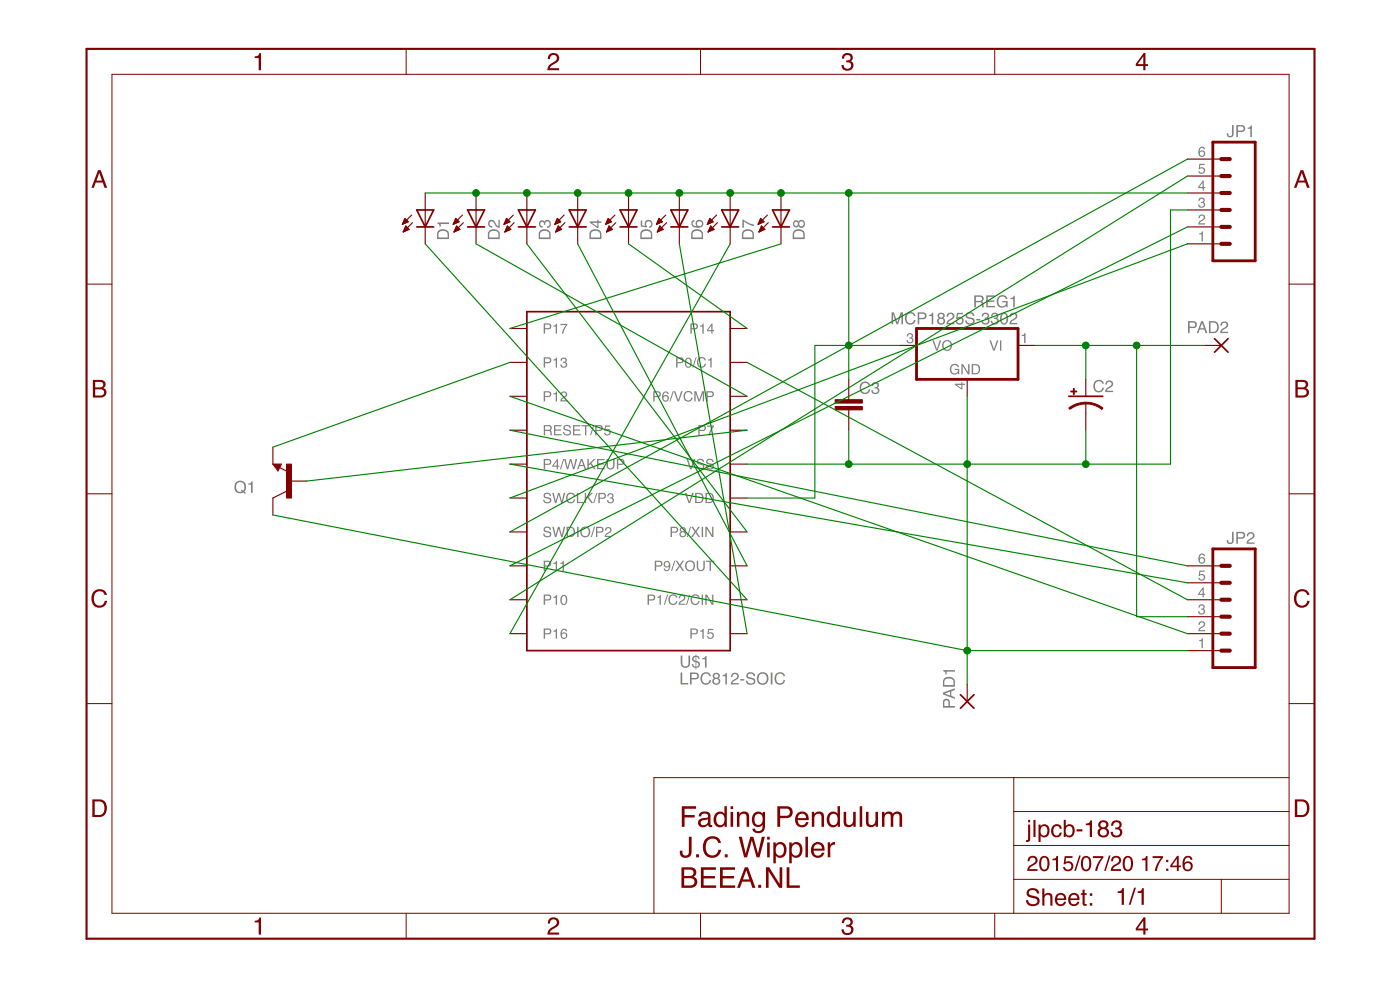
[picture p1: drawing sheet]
<svg xmlns="http://www.w3.org/2000/svg" width="210mm" height="148mm" viewBox="0 0 210 148" stroke-linecap="round" stroke-linejoin="round" font-family="sans-serif">
<g fill="#808080">
<path d="M179.8 35l.5-.3v1.5h-.2v-1.1h-.3z"/>
<path d="M179.9 32.2a.49 .49 0 0 1 .7 .2 .49 .49 0 0 1-.3 .7l-.4 .4h.8v.1h-1a1.62 1.62 0 0 1 .8-.9 .3 .3 0 0 0-.3-.4 .3 .3 0 0 0-.3 .4h-.2z"/>
<path d="M179.8 29.7a.44 .44 0 0 1 .7-.1 .44 .44 0 0 1 0 .7h-.1a.48 .48 0 0 1 .2 .7 .48 .48 0 0 1-.7 .1l-.2-.3-.1-.2h.2a.32 .32 0 0 0 .5 .4 .3 .3 0 0 0 0-.6h-.2v-.2a.25 .25 0 0 0 .3-.1 .25 .25 0 0 0-.2-.3l-.3 .1v.2h-.2z"/>
<path d="M179.8 24.5h.8v.2h-.6l-.1 .4a.52 .52 0 0 1 .8 .3 .52 .52 0 0 1-.4 .7 .52 .52 0 0 1-.6-.5h.2a.33 .33 0 0 0 .4 .2 .33 .33 0 0 0 .1-.5 .33 .33 0 0 0-.5 .1h-.2z"/>
<path d="M179.8 95.9l.5-.3v1.5h-.2v-1h-.3z"/>
<path d="M179.9 93.2a.49 .49 0 0 1 .7 .1 .49 .49 0 0 1-.3 .7l-.4 .4h.8v.2h-1a1.62 1.62 0 0 1 .8-1 .3 .3 0 0 0-.3-.4 .3 .3 0 0 0-.3 .4h-.2z"/>
<path d="M179.8 90.6a.44 .44 0 0 1 .7 0 .44 .44 0 0 1 0 .6h-.1a.48 .48 0 0 1 .2 .7 .48 .48 0 0 1-.7 .1l-.2-.2-.1-.2h.2a.3 .3 0 0 0 .5 .3 .3 .3 0 0 0 0-.5l-.2-.1v-.1a.25 .25 0 0 0 .3-.2 .25 .25 0 0 0-.2-.3l-.3 .1v.2h-.2z"/>
<path d="M179.8 85.5h.8v.2h-.6l-.1 .4a.52 .52 0 0 1 .8 .2 .52 .52 0 0 1-.4 .7 .52 .52 0 0 1-.6-.4h.2a.33 .33 0 0 0 .4 .1 .33 .33 0 0 0 .1-.5 .33 .33 0 0 0-.5 .1h-.2z"/>
<path d="M153.2 50.2l.6-.3v1.5h-.2v-1.1h-.4z"/>
<path d="M136.1 50a.44 .44 0 0 1 .6 0 .44 .44 0 0 1 .1 .6h-.1a.48 .48 0 0 1 .2 .7 .48 .48 0 0 1-.7 .1l-.3-.3v-.2h.2a.3 .3 0 0 0 .4 .4 .3 .3 0 0 0 0-.6h-.2v-.1a.25 .25 0 0 0 .4-.2 .25 .25 0 0 0-.3-.3l-.2 .1-.1 .2h-.1z"/>
<path d="M102 100.8h.3v1.5h.9v.2h-1.2zM103.5 100.8h.8a.52 .52 0 0 1 .5 .5 .52 .52 0 0 1-.5 .5h-.6v.7h-.2zM103.7 101v.6h.5a.31 .31 0 0 0 .3-.3 .31 .31 0 0 0-.3-.3zM105.2 101a.78 .78 0 0 1 .8-.3 .78 .78 0 0 1 .6 .6h-.2a.58 .58 0 0 0-.8-.3 .58 .58 0 0 0-.3 .7 .56 .56 0 0 0 .4 .7 .56 .56 0 0 0 .7-.5h.2a.83 .83 0 0 1-1.1 .7 .83 .83 0 0 1-.5-1.2zM107.1 101.3a.3 .3 0 0 0 .6 0 .3 .3 0 0 0-.6 0zM107 102.1a.36 .36 0 0 0 .7 0 .36 .36 0 0 0-.7 0zM107 100.9a.5 .5 0 0 1 .7 0 .5 .5 0 0 1 0 .7 .54 .54 0 0 1 .1 .8 .54 .54 0 0 1-.8 0 .54 .54 0 0 1 .1-.8l-.2-.1a.43 .43 0 0 1 .1-.6zM108.3 101.1a.39 .39 0 0 0 .5-.3h.2v1.7h-.2v-1.2h-.5zM109.8 100.9a.57 .57 0 0 1 .9 .2 .57 .57 0 0 1-.4 .8l-.5 .4h1v.2h-1.2a1.21 1.21 0 0 1 .8-.9l.1-.2a.35 .35 0 0 0-.3-.4 .35 .35 0 0 0-.4 .4h-.2zM111 101.7h.6v.3h-.6zM112.1 100.9a.7 .7 0 0 1 1.1 .4h-.2a.42 .42 0 0 0-.5-.4 .42 .42 0 0 0-.4 .4l.5 .2a.56 .56 0 0 1 .7 .6 .56 .56 0 0 1-.8 .5l-.3-.1-.3-.2-.1-.3h.3a.5 .5 0 0 0 .4 .4 .5 .5 0 0 0 .5-.3l-.1-.2-.5-.2a.48 .48 0 0 1-.5-.3 .48 .48 0 0 1 .2-.5zM113.8 100.9a.91 .91 0 0 1 1.3 .2 .91 .91 0 0 1-.3 1.3 .91 .91 0 0 1-1.2-.3l-.1-.7zM113.9 101.1a.72 .72 0 0 0-.1 .9 .72 .72 0 0 0 .9 .3 .71 .71 0 0 0 .2-1 .71 .71 0 0 0-1-.2zM115.6 100.8h.2v1.7h-.2zM116.3 101a.78 .78 0 0 1 .8-.3 .78 .78 0 0 1 .6 .6h-.2a.58 .58 0 0 0-.8-.3 .58 .58 0 0 0-.3 .7 .56 .56 0 0 0 .4 .7 .56 .56 0 0 0 .7-.5h.2a.83 .83 0 0 1-1.1 .7 .83 .83 0 0 1-.5-1.2z"/>
<path d="M133.7 46.8h.3l.5 1.5 .5-1.5h.4v1.8h-.2v-1.5l-.6 1.5h-.2l-.5-1.5v1.5h-.2zM135.9 47a.78 .78 0 0 1 .8-.2 .78 .78 0 0 1 .5 .5h-.2a.58 .58 0 0 0-.7-.3 .58 .58 0 0 0-.4 .7 .56 .56 0 0 0 .5 .7 .56 .56 0 0 0 .6-.5h.3a.83 .83 0 0 1-1.1 .7 .83 .83 0 0 1-.5-1.2zM137.6 46.8h.8a.52 .52 0 0 1 .5 .5 .52 .52 0 0 1-.5 .5h-.6v.8h-.2zM137.8 47v.6h.5a.31 .31 0 0 0 .4-.3 .31 .31 0 0 0-.4-.3zM139.3 47.2a.39 .39 0 0 0 .4-.4h.2v1.8h-.2v-1.2h-.4zM140.8 47.3a.3 .3 0 0 0 .6 0 .3 .3 0 0 0-.6 0zM140.7 48.1a.4 .4 0 0 0 .8 0 .4 .4 0 0 0-.8 0zM140.7 47a.5 .5 0 0 1 .7-.1 .5 .5 0 0 1 0 .8 .54 .54 0 0 1 .1 .8 .54 .54 0 0 1-.8 0 .54 .54 0 0 1 .1-.8l-.1-.1a.43 .43 0 0 1 0-.6zM142.1 46.9a.57 .57 0 0 1 .9 .2 .57 .57 0 0 1-.4 .8l-.5 .5h1v.2h-1.2a1.21 1.21 0 0 1 .9-1v-.1a.35 .35 0 0 0-.3-.5 .35 .35 0 0 0-.3 .5h-.3zM143.5 46.9h.9v.2h-.8v.5a.61 .61 0 0 1 .8 .3 .61 .61 0 0 1-.4 .8 .61 .61 0 0 1-.7-.6h.2a.38 .38 0 0 0 .6 .2 .38 .38 0 0 0 0-.6 .38 .38 0 0 0-.6 .1h-.2zM144.9 46.9a.7 .7 0 0 1 1.2 .4h-.2a.42 .42 0 0 0-.5-.3 .42 .42 0 0 0-.4 .4l.4 .2a.56 .56 0 0 1 .7 .5 .56 .56 0 0 1-.7 .5h-.4l-.2-.3-.1-.3h.2a.5 .5 0 0 0 .5 .4 .5 .5 0 0 0 .5-.3l-.1-.2-.5-.1a.48 .48 0 0 1-.5-.3 .48 .48 0 0 1 .1-.6zM146.4 47.8h.6v.2h-.6zM147.4 46.9a.5 .5 0 0 1 .7 0 .5 .5 0 0 1 0 .8 .56 .56 0 0 1 .1 .8 .56 .56 0 0 1-.8 .1l-.3-.5h.3a.35 .35 0 0 0 .5 .3 .35 .35 0 0 0 0-.6h-.3l.1-.2a.29 .29 0 0 0 .3-.2 .29 .29 0 0 0-.2-.4 .33 .33 0 0 0-.4 .4h-.2zM148.8 46.9a.5 .5 0 0 1 .7 0 .5 .5 0 0 1 0 .8 .56 .56 0 0 1 .1 .8 .56 .56 0 0 1-.8 .1l-.3-.5h.3a.35 .35 0 0 0 .5 .3 .35 .35 0 0 0 0-.6h-.3v-.2a.29 .29 0 0 0 .4-.2 .29 .29 0 0 0-.2-.4 .33 .33 0 0 0-.4 .4h-.2zM150.1 47a.63 .63 0 0 1 .8 0 .63 .63 0 0 1 .2 .7 .64 .64 0 0 1-.2 .8 .64 .64 0 0 1-.8-.1l-.1-.8zM150.4 47.1a1.11 1.11 0 0 0 0 1.3 .48 .48 0 0 0 .5-.7v-.2a.4 .4 0 0 0-.5-.4zM151.6 46.9a.57 .57 0 0 1 .9 .2 .57 .57 0 0 1-.4 .8l-.5 .5h.9v.2h-1.2a1.21 1.21 0 0 1 .9-1l.1-.1a.35 .35 0 0 0-.3-.5 .35 .35 0 0 0-.4 .5h-.2z"/>
<path d="M184.7 18.7h.3v1.3a.52 .52 0 0 1-.6 .6 .52 .52 0 0 1-.5-.6h.3a.29 .29 0 0 0 .1 .4 .29 .29 0 0 0 .4-.3zM185.4 18.7h.8a.52 .52 0 0 1 .5 .6 .52 .52 0 0 1-.5 .5h-.6v.7h-.2zM185.6 18.9v.7h.5a.31 .31 0 0 0 .3-.3 .31 .31 0 0 0-.3-.4zM187 19.1a.39 .39 0 0 0 .5-.3h.2v1.7h-.2v-1.2h-.5z"/>
<path d="M180.3 27.3l-.5 .7h.5zM180.3 27.1h.2v.9h.2v.2h-.2v.4h-.2v-.4h-.7v-.2z"/>
<path d="M179.9 22.1a.45 .45 0 0 1 .4-.1 .45 .45 0 0 1 .4 .4h-.2l-.1-.2a.28 .28 0 0 0-.4 .1l-.1 .4a.51 .51 0 0 1 .7 .1 .51 .51 0 0 1-.1 .7 .51 .51 0 0 1-.8-.3v-.6zM179.9 23a.32 .32 0 0 0 .6 0 .32 .32 0 0 0-.6 0z"/>
<path d="M184.7 79.7h.3v1.2a.52 .52 0 0 1-.6 .6 .52 .52 0 0 1-.5-.6h.3a.29 .29 0 0 0 .1 .4 .29 .29 0 0 0 .4-.2zM185.4 79.7h.8a.52 .52 0 0 1 .5 .5 .52 .52 0 0 1-.5 .5h-.6v.8h-.2zM185.6 79.9v.6h.5a.31 .31 0 0 0 .3-.3 .31 .31 0 0 0-.3-.3zM187.1 79.8a.57 .57 0 0 1 .9 .2 .57 .57 0 0 1-.4 .8l-.5 .5h1v.2h-1.2a1.21 1.21 0 0 1 .9-1v-.1a.35 .35 0 0 0-.3-.5 .35 .35 0 0 0-.3 .4h-.3z"/>
<path d="M180.3 88.3l-.5 .7h.5zM180.3 88h.2v1h.2v.1h-.2v.4h-.2v-.4h-.7v-.2z"/>
<path d="M179.9 83.1a.45 .45 0 0 1 .4-.2 .45 .45 0 0 1 .4 .4h-.2l-.1-.1a.28 .28 0 0 0-.4 0l-.1 .4a.51 .51 0 0 1 .7 .1 .51 .51 0 0 1-.1 .8 .51 .51 0 0 1-.8-.3v-.6zM179.9 83.9a.32 .32 0 0 0 .6 0 .32 .32 0 0 0-.6 0z"/>
<path d="M65.9 34.7a.84 .84 0 0 0-.2 .9h1.4v-.5a.72 .72 0 0 0-1.2-.4zM65.8 34.5a.97 .97 0 0 1 1.5 .6v.7h-1.8l.1-.9zM65.6 33.3h1.7v.3h-1.2v.4h-.2a.39 .39 0 0 0-.3-.5z"/>
<path d="M73.5 34.7a.84 .84 0 0 0-.1 .9h1.3v-.5a.72 .72 0 0 0-1.2-.4zM73.4 34.5a.97 .97 0 0 1 1.5 .6v.7h-1.8l.1-.9zM73.3 33.1a.74 .74 0 0 1 1.1 .6l.3 .2v-1h.2v1.2a1.21 1.21 0 0 1-1-.8l-.1-.1a.35 .35 0 0 0-.4 .3 .35 .35 0 0 0 .4 .4v.2a.6 .6 0 0 1-.6-.4 .6 .6 0 0 1 .1-.6z"/>
<path d="M81.2 34.7a.84 .84 0 0 0-.2 .9h1.3v-.5a.72 .72 0 0 0-1.1-.4zM81 34.5a.97 .97 0 0 1 1.6 .6v.7h-1.8v-.9zM80.9 33.1a.42 .42 0 0 1 .7 .1 .56 .56 0 0 1 .8-.1 .56 .56 0 0 1 .1 .8l-.5 .3v-.3a.35 .35 0 0 0 .4-.5 .35 .35 0 0 0-.6 0l-.1 .3-.1-.1a.29 .29 0 0 0-.3-.3 .29 .29 0 0 0-.3 .2 .33 .33 0 0 0 .4 .4v.2a.58 .58 0 0 1-.6-.3 .58 .58 0 0 1 .1-.7z"/>
<path d="M88.8 34.7a.84 .84 0 0 0-.2 .9h1.4v-.5a.72 .72 0 0 0-1.2-.4zM88.6 34.5a.97 .97 0 0 1 1.6 .6v.7h-1.8v-.9zM88.8 33.4l.8 .5v-.5zM88.4 33.2h1.2v-.3h.1v.3h.5v.2h-.5v.8h-.2l-1.1-.8z"/>
<path d="M96.4 34.7a.84 .84 0 0 0-.2 .9h1.4v-.5a.72 .72 0 0 0-1.2-.4zM96.3 34.5a.97 .97 0 0 1 1.5 .6v.7h-1.8v-.9zM96.1 33h.2v.8h.5a.61 .61 0 0 1 .3-.8 .61 .61 0 0 1 .8 .4 .61 .61 0 0 1-.6 .7v-.2a.38 .38 0 0 0 .2-.6 .38 .38 0 0 0-.6 0 .38 .38 0 0 0 .1 .6v.2l-.9-.2z"/>
<path d="M104 34.7a.84 .84 0 0 0-.2 .9h1.4v-.5a.72 .72 0 0 0-1.2-.4zM103.9 34.5a.97 .97 0 0 1 1.5 .6v.7h-1.8v-.9zM103.8 33.1l.3-.1v.2a.36 .36 0 0 0-.2 .4 .36 .36 0 0 0 .4 .3h.2a.58 .58 0 0 1 .1-.9 .58 .58 0 0 1 .8 .2 .58 .58 0 0 1-.3 .8l-.2 .1a.88 .88 0 0 1-1.2-.8zM104.5 33.5a.37 .37 0 0 0 .7 0 .37 .37 0 0 0-.7 0z"/>
<path d="M111.6 34.7a.84 .84 0 0 0-.2 .9h1.4v-.5a.72 .72 0 0 0-1.2-.4zM111.5 34.5a.97 .97 0 0 1 1.5 .6v.7h-1.8l.1-.9zM111.3 32.9h.2l.9 .5 .6 .2v.3l-.7-.3-.8-.4v.9h-.2z"/>
<path d="M119.2 34.7a.84 .84 0 0 0-.1 .9h1.3v-.5a.72 .72 0 0 0-1.2-.4zM119.1 34.5a.97 .97 0 0 1 1.5 .6v.7h-1.7v-.9zM119.1 33.5a.3 .3 0 0 0 .6 0 .3 .3 0 0 0-.6 0zM119.8 33.5a.36 .36 0 0 0 .7 0 .36 .36 0 0 0-.7 0zM119 33.1l.3-.1 .4 .2a.54 .54 0 0 1 .8-.1 .54 .54 0 0 1 0 .8 .54 .54 0 0 1-.8-.1 .47 .47 0 0 1-.7 .2 .47 .47 0 0 1-.1-.7z"/>
<path d="M81.5 68.8h.7a.44 .44 0 0 1 .5 .4 .44 .44 0 0 1-.5 .4h-.5v.7h-.2zM81.7 68.9v.6h.4a.27 .27 0 0 0 .4-.3 .27 .27 0 0 0-.4-.3zM83.5 69.1l-.5 .7h.5zM83.5 68.8h.2v1h.2v.1h-.2v.4h-.2v-.4h-.7v-.2zM84.4 68.8h.2l-.5 1.5h-.2zM84.6 68.8h.2l.3 1.2 .3-1.2h.3l.3 1.2 .3-1.2h.2l-.4 1.5h-.2l-.3-1.3-.4 1.3h-.2zM87.2 69l-.2 .7h.4zM87.1 68.8h.2l.6 1.5h-.2l-.2-.5h-.6l-.2 .5h-.2zM88.1 68.8h.2v.7l.7-.7h.3l-.6 .6 .6 .9h-.2l-.6-.8-.2 .3v.5h-.2zM89.5 68.8h1.1v.2h-.9v.4h.9v.2h-.9v.5h1v.2h-1.2zM90.9 68.8h.2v.9a.4 .4 0 0 0 .4 .5 .4 .4 0 0 0 .4-.5v-.9h.2v.8a.61 .61 0 0 1-.6 .7 .61 .61 0 0 1-.6-.7zM92.5 68.8h.7a.44 .44 0 0 1 .4 .4 .44 .44 0 0 1-.4 .4h-.5v.7h-.2zM92.7 68.9v.6h.4a.27 .27 0 0 0 .3-.3 .27 .27 0 0 0-.3-.3z"/>
<path d="M81.7 63.9v.5h.5a.27 .27 0 0 0 .3-.3 .27 .27 0 0 0-.3-.2zM81.5 63.7a1.32 1.32 0 0 1 1.1 .1l.1 .4-.2 .3 .2 .1 .1 .6h-.3v-.5l-.3-.1h-.5v.6h-.2zM83.1 63.7h1.1v.2h-.9v.4h.8v.2h-.8v.5h.9v.2h-1.1zM84.6 63.8l.2-.1a.57 .57 0 0 1 .8 .4h-.2a.36 .36 0 0 0-.4-.3 .36 .36 0 0 0-.3 .4l.3 .1a.48 .48 0 0 1 .6 .5 .48 .48 0 0 1-.6 .5l-.3-.1-.2-.2-.1-.3h.2a.4 .4 0 0 0 .4 .4 .4 .4 0 0 0 .4-.4l-.5-.2a.41 .41 0 0 1-.4-.2 .41 .41 0 0 1 .1-.5zM85.9 63.7h1.1v.2h-.9v.4h.9v.2h-.9v.5h.9v.2h-1.1zM87.2 63.7h1.2v.2h-.5v1.3h-.2v-1.3h-.5zM88.9 63.7h.2l-.5 1.5h-.1zM89.2 63.7h.7a.44 .44 0 0 1 .5 .4 .44 .44 0 0 1-.5 .5h-.5v.6h-.2zM89.4 63.9v.5h.5a.27 .27 0 0 0 .3-.3 .27 .27 0 0 0-.3-.2zM90.7 63.7h.8v.2h-.6l-.1 .4a.52 .52 0 0 1 .7 .3 .52 .52 0 0 1-.3 .7 .52 .52 0 0 1-.6-.5h.1a.33 .33 0 0 0 .5 .2 .33 .33 0 0 0 .1-.5 .33 .33 0 0 0-.5 .1h-.2z"/>
<path d="M81.5 58.6h.7a.44 .44 0 0 1 .5 .5 .44 .44 0 0 1-.5 .4h-.5v.6h-.2zM81.7 58.8v.5h.4a.27 .27 0 0 0 .4-.2 .27 .27 0 0 0-.4-.3zM83 58.9l.5-.2v1.4h-.2v-1h-.3zM84.2 58.7a.49 .49 0 0 1 .8 .2 .49 .49 0 0 1-.3 .7l-.5 .4h.8v.1h-1a1.62 1.62 0 0 1 .8-.9 .3 .3 0 0 0-.3-.4 .3 .3 0 0 0-.3 .4h-.1z"/>
<path d="M81.5 53.5h.7a.44 .44 0 0 1 .5 .5 .44 .44 0 0 1-.5 .4h-.5v.7h-.2zM81.7 53.7v.5h.4a.27 .27 0 0 0 .4-.2 .27 .27 0 0 0-.4-.3zM83 53.9l.5-.3v1.5h-.2v-1.1h-.3zM84.2 53.7a.44 .44 0 0 1 .6-.1 .44 .44 0 0 1 .1 .6l-.1 .1a.48 .48 0 0 1 .2 .7 .48 .48 0 0 1-.7 .1l-.3-.3v-.2h.2a.3 .3 0 0 0 .4 .3 .3 .3 0 0 0 0-.5h-.2v-.2a.25 .25 0 0 0 .4-.2 .25 .25 0 0 0-.3-.3l-.2 .2-.1 .2h-.2z"/>
<path d="M81.5 48.5h.7a.44 .44 0 0 1 .5 .4 .44 .44 0 0 1-.5 .4h-.5v.7h-.2zM81.7 48.6v.6h.4a.27 .27 0 0 0 .4-.3 .27 .27 0 0 0-.4-.3zM83 48.8l.5-.3v1.5h-.2v-1.1h-.3zM84 48.5h1.1l-.7 1.5h-.2l.1-.3 .6-1h-.9z"/>
<path d="M81.6 73.9l.3-.1a.57 .57 0 0 1 .7 .5h-.2a.36 .36 0 0 0-.4-.3 .36 .36 0 0 0-.3 .3l.4 .2a.48 .48 0 0 1 .6 .5 .48 .48 0 0 1-.7 .4h-.3l-.2-.2-.1-.3h.2a.4 .4 0 0 0 .4 .3 .4 .4 0 0 0 .4-.3l-.5-.2a.41 .41 0 0 1-.4-.3 .41 .41 0 0 1 .1-.5zM82.8 73.8h.2l.3 1.3 .4-1.3h.2l.3 1.3 .3-1.3h.2l-.4 1.6h-.2l-.3-1.3-.4 1.3h-.2zM85.1 74a.66 .66 0 0 1 .6-.2 .66 .66 0 0 1 .5 .5h-.2a.52 .52 0 0 0-.7-.2 .52 .52 0 0 0-.2 .7 .47 .47 0 0 0 .5 .4 .47 .47 0 0 0 .4-.4h.2a.71 .71 0 0 1-.9 .6 .71 .71 0 0 1-.4-1zM86.5 73.8h.2v1.4h.8v.2h-1zM87.7 73.8h.2v.8l.7-.8h.3l-.6 .7 .6 .9h-.2l-.6-.8-.2 .2v.6h-.2zM89.4 73.8h.2l-.5 1.6h-.2zM89.7 73.8h.7a.44 .44 0 0 1 .5 .5 .44 .44 0 0 1-.5 .4h-.5v.7h-.2zM89.9 74v.6h.4a.27 .27 0 0 0 .3-.3 .27 .27 0 0 0-.3-.3zM91.2 74a.44 .44 0 0 1 .6-.1 .44 .44 0 0 1 .1 .6l-.1 .1a.48 .48 0 0 1 .2 .7 .48 .48 0 0 1-.7 .1l-.3-.3v-.2h.2a.3 .3 0 0 0 .4 .3 .3 .3 0 0 0 0-.5h-.2v-.2a.25 .25 0 0 0 .4-.2 .25 .25 0 0 0-.3-.2l-.2 .1-.1 .2h-.2z"/>
<path d="M81.6 79l.3-.1a.57 .57 0 0 1 .7 .5h-.2a.36 .36 0 0 0-.4-.3 .36 .36 0 0 0-.3 .3l.4 .2a.48 .48 0 0 1 .6 .4 .48 .48 0 0 1-.7 .5l-.3-.1-.2-.2-.1-.2h.2a.4 .4 0 0 0 .4 .3 .4 .4 0 0 0 .4-.3l-.5-.3a.41 .41 0 0 1-.4-.2 .41 .41 0 0 1 .1-.5zM82.8 78.9h.2l.3 1.3 .4-1.3h.2l.3 1.3 .3-1.3h.2l-.4 1.6h-.2l-.3-1.3-.4 1.3h-.2zM85.2 79.1v1.2h.3a.6 .6 0 0 0 .5-.6 .6 .6 0 0 0-.5-.6zM85 78.9h.6a.78 .78 0 0 1 .6 .8 .78 .78 0 0 1-.6 .8h-.6zM86.5 78.9h.2v1.6h-.2zM87.3 79a.78 .78 0 0 1 1.1 .2 .78 .78 0 0 1-.2 1.1 .78 .78 0 0 1-1.1-.2l-.1-.6zM87.4 79.2a.6 .6 0 0 0-.1 .9 .6 .6 0 0 0 .9 0 .6 .6 0 0 0 0-.8 .6 .6 0 0 0-.8-.1zM89.1 78.9h.1l-.5 1.6h-.1zM89.4 78.9h.6a.44 .44 0 0 1 .5 .5 .44 .44 0 0 1-.5 .4h-.4v.7h-.2zM89.6 79.1v.5h.4a.27 .27 0 0 0 .3-.2 .27 .27 0 0 0-.3-.3zM90.9 79.1a.49 .49 0 0 1 .7 .1 .49 .49 0 0 1-.3 .7l-.4 .4h.8v.2h-1a1.62 1.62 0 0 1 .8-1 .3 .3 0 0 0-.3-.4 .3 .3 0 0 0-.3 .4h-.2z"/>
<path d="M81.5 84h.7a.44 .44 0 0 1 .5 .4 .44 .44 0 0 1-.5 .5h-.5v.6h-.2zM81.7 84.2v.5h.4a.27 .27 0 0 0 .4-.3 .27 .27 0 0 0-.4-.2zM83 84.3l.5-.3v1.5h-.2v-1h-.3zM84 84.3l.5-.3v1.5h-.2v-1h-.3z"/>
<path d="M81.5 89.1h.7a.44 .44 0 0 1 .5 .4 .44 .44 0 0 1-.5 .5h-.5v.6h-.2zM81.7 89.3v.5h.4a.27 .27 0 0 0 .4-.3 .27 .27 0 0 0-.4-.2zM83 89.4l.5-.3v1.5h-.2v-1h-.3zM84.2 89.3a.54 .54 0 0 1 .6-.1 .54 .54 0 0 1 .2 .7 .54 .54 0 0 1-.2 .6 .54 .54 0 0 1-.7-.1l-.1-.7zM84.4 89.3a.83 .83 0 0 0 .1 1.2 .7 .7 0 0 0 0-1.2z"/>
<path d="M81.5 94.2h.7a.44 .44 0 0 1 .5 .4 .44 .44 0 0 1-.5 .4h-.5v.7h-.2zM81.7 94.3v.6h.4a.27 .27 0 0 0 .4-.3 .27 .27 0 0 0-.4-.3zM83 94.5l.5-.3v1.5h-.2v-1.1h-.3zM84.2 94.4a.45 .45 0 0 1 .5-.2 .45 .45 0 0 1 .3 .4h-.2v-.2a.28 .28 0 0 0-.5 .1l-.1 .4a.51 .51 0 0 1 .8 .1 .51 .51 0 0 1-.2 .7 .51 .51 0 0 1-.7-.3l-.1-.5zM84.2 95.2a.35 .35 0 0 0 .7 0 .35 .35 0 0 0-.7 0z"/>
<path d="M103.5 94.2h.7a.44 .44 0 0 1 .5 .4 .44 .44 0 0 1-.5 .4h-.5v.7h-.2zM103.7 94.3v.6h.4a.27 .27 0 0 0 .3-.3 .27 .27 0 0 0-.3-.3zM105 94.5l.5-.3v1.5h-.2v-1.1h-.3zM106.2 94.2h.8v.2h-.7v.4a.52 .52 0 0 1 .7 .3 .52 .52 0 0 1-.3 .7 .52 .52 0 0 1-.7-.5h.2a.33 .33 0 0 0 .5 .2 .33 .33 0 0 0 0-.5 .33 .33 0 0 0-.5 0h-.1z"/>
<path d="M97.1 89.1h.7a.44 .44 0 0 1 .4 .4 .44 .44 0 0 1-.4 .5h-.5v.6h-.2zM97.3 89.3v.5h.4a.27 .27 0 0 0 .3-.3 .27 .27 0 0 0-.3-.2zM98.5 89.4l.6-.3v1.5h-.2v-1h-.4zM100 89.1h.2l-.5 1.5h-.2zM100.4 89.3a.66 .66 0 0 1 .7-.3 .66 .66 0 0 1 .5 .5h-.2a.52 .52 0 0 0-.8-.2 .52 .52 0 0 0-.2 .7 .47 .47 0 0 0 .5 .5 .47 .47 0 0 0 .5-.5h.2a.71 .71 0 0 1-.9 .6 .71 .71 0 0 1-.5-1zM101.9 89.2a.49 .49 0 0 1 .8 .1 .49 .49 0 0 1-.3 .7l-.5 .4h.9v.2h-1.1a1.62 1.62 0 0 1 .8-.9 .3 .3 0 0 0-.2-.4 .3 .3 0 0 0-.3 .3h-.2zM103.3 89.1h.2l-.5 1.5h-.1zM103.7 89.3a.66 .66 0 0 1 .7-.3 .66 .66 0 0 1 .5 .5h-.2a.52 .52 0 0 0-.7-.2 .52 .52 0 0 0-.2 .7 .47 .47 0 0 0 .4 .5 .47 .47 0 0 0 .5-.5h.2a.71 .71 0 0 1-.9 .6 .71 .71 0 0 1-.4-1zM105.2 89.1h.2v1.5h-.2zM105.7 89.1h.3l.8 1.2v-1.2h.2v1.5h-.3l-.8-1.2v1.2h-.2z"/>
<path d="M98.2 84h.7a.44 .44 0 0 1 .4 .4 .44 .44 0 0 1-.4 .5h-.5v.6h-.2zM98.4 84.2v.5h.4a.27 .27 0 0 0 .3-.3 .27 .27 0 0 0-.3-.2zM99.6 84.2a.58 .58 0 0 1 .8 0 .58 .58 0 0 1 .1 .7 .51 .51 0 0 1-.4 .6 .51 .51 0 0 1-.6-.3h.2a.3 .3 0 0 0 .4 .2 .3 .3 0 0 0 .2-.3v-.2a.48 .48 0 0 1-.7 0 .48 .48 0 0 1 0-.7zM99.7 84.5a.32 .32 0 0 0 .6 0 .32 .32 0 0 0-.6 0zM101.1 84h.2l-.5 1.5h-.2zM101.3 84h.2l.4 .6 .4-.6h.3l-.6 .7 .6 .8h-.3l-.4-.6-.4 .6h-.3l.6-.8zM103 84.1a.78 .78 0 0 1 1.1 .2 .78 .78 0 0 1-.2 1.1 .78 .78 0 0 1-1.1-.2l-.1-.6zM103.1 84.3a.6 .6 0 0 0-.1 .9 .6 .6 0 0 0 .9 0 .6 .6 0 0 0 0-.8 .6 .6 0 0 0-.8-.1zM104.5 84h.2v.9a.4 .4 0 0 0 .4 .5 .4 .4 0 0 0 .4-.5v-.9h.2v.9a.61 .61 0 0 1-.6 .7 .61 .61 0 0 1-.6-.7zM105.9 84h1.2v.2h-.5v1.3h-.2v-1.3h-.5z"/>
<path d="M100.5 78.9h.7a.44 .44 0 0 1 .5 .5 .44 .44 0 0 1-.5 .4h-.4v.7h-.3zM100.8 79.1v.5h.4a.27 .27 0 0 0 .3-.2 .27 .27 0 0 0-.3-.3zM102.1 79.4a.25 .25 0 0 0 .5 0 .25 .25 0 0 0-.5 0zM102.1 80a.31 .31 0 0 0 .6 0 .31 .31 0 0 0-.6 0zM102 79.1a.43 .43 0 0 1 .6-.1 .43 .43 0 0 1 .1 .6l-.1 .1a.46 .46 0 0 1 .1 .6 .46 .46 0 0 1-.7 0 .46 .46 0 0 1 .1-.6l-.2-.3zM103.5 78.9h.1l-.5 1.6h-.1zM103.6 78.9h.3l.4 .6 .4-.6h.2l-.5 .8 .6 .8h-.3l-.4-.7-.4 .7h-.3l.6-.8zM105.2 78.9h.2v1.6h-.2zM105.8 78.9h.2l.8 1.3v-1.3h.2v1.6h-.3l-.7-1.3v1.3h-.2z"/>
<path d="M102.7 73.8h.2l.5 1.3 .4-1.3h.2l-.5 1.6h-.3zM104.4 74v1.2h.4a.6 .6 0 0 0 .5-.6 .6 .6 0 0 0-.5-.6zM104.2 73.8h.6a.78 .78 0 0 1 .7 .8 .78 .78 0 0 1-.7 .8h-.6zM106 74v1.2h.3a.6 .6 0 0 0 .5-.6 .6 .6 0 0 0-.5-.6zM105.8 73.8h.6a.78 .78 0 0 1 .6 .8 .78 .78 0 0 1-.6 .8h-.6z"/>
<path d="M102.9 68.8h.2l.5 1.3 .4-1.3h.3l-.6 1.5h-.2zM104.6 68.9l.2-.2a.57 .57 0 0 1 .8 .5h-.2a.36 .36 0 0 0-.4-.3 .36 .36 0 0 0-.3 .4l.3 .1a.48 .48 0 0 1 .6 .5 .48 .48 0 0 1-.6 .4h-.3l-.2-.2-.1-.3h.2a.4 .4 0 0 0 .4 .4 .4 .4 0 0 0 .4-.4l-.5-.2a.41 .41 0 0 1-.4-.3 .41 .41 0 0 1 .1-.4zM106 68.9l.3-.2a.57 .57 0 0 1 .7 .5h-.2a.36 .36 0 0 0-.4-.3 .36 .36 0 0 0-.3 .4l.3 .1a.48 .48 0 0 1 .6 .5 .48 .48 0 0 1-.6 .4h-.3l-.2-.2-.1-.3h.2a.4 .4 0 0 0 .4 .4 .4 .4 0 0 0 .4-.4l-.5-.2a.41 .41 0 0 1-.4-.3 .41 .41 0 0 1 .1-.4z"/>
<path d="M104.7 63.7h.7a.44 .44 0 0 1 .4 .4 .44 .44 0 0 1-.4 .5h-.5v.6h-.2zM104.9 63.9v.5h.4a.27 .27 0 0 0 .3-.3 .27 .27 0 0 0-.3-.2zM106 63.7h1.1l-.7 1.5h-.2l.1-.3 .5-1h-.8z"/>
<path d="M97.9 58.6h.7a.44 .44 0 0 1 .5 .5 .44 .44 0 0 1-.5 .4h-.5v.6h-.2zM98.1 58.8v.5h.5a.27 .27 0 0 0 .3-.2 .27 .27 0 0 0-.3-.3zM99.4 58.8a.45 .45 0 0 1 .5-.2 .45 .45 0 0 1 .4 .4h-.2l-.1-.1a.28 .28 0 0 0-.4 .1l-.1 .4a.51 .51 0 0 1 .7 0 .51 .51 0 0 1-.1 .8 .51 .51 0 0 1-.8-.3v-.6zM99.5 59.7a.32 .32 0 0 0 .6 0 .32 .32 0 0 0-.6 0zM100.9 58.6h.1l-.5 1.5h-.1zM101 58.6h.3l.4 1.3 .4-1.3h.3l-.6 1.5h-.2zM102.7 58.8a.66 .66 0 0 1 .6-.2 .66 .66 0 0 1 .5 .5h-.2a.52 .52 0 0 0-.7-.3 .52 .52 0 0 0-.2 .8 .47 .47 0 0 0 .5 .4 .47 .47 0 0 0 .4-.4h.2a.71 .71 0 0 1-.9 .5 .71 .71 0 0 1-.4-1zM104.1 58.6h.3l.4 1.3 .5-1.3h.3v1.5h-.2v-1.3l-.5 1.3h-.2l-.4-1.3v1.3h-.2zM105.9 58.6h.7a.44 .44 0 0 1 .4 .5 .44 .44 0 0 1-.4 .4h-.5v.6h-.2zM106.1 58.8v.5h.4a.27 .27 0 0 0 .3-.2 .27 .27 0 0 0-.3-.3z"/>
<path d="M101.4 53.5h.7a.44 .44 0 0 1 .4 .5 .44 .44 0 0 1-.4 .4h-.5v.7h-.2zM101.6 53.7v.5h.4a.27 .27 0 0 0 .3-.2 .27 .27 0 0 0-.3-.3zM102.8 53.7a.54 .54 0 0 1 .7 0 .54 .54 0 0 1 .2 .6 .54 .54 0 0 1-.2 .7 .54 .54 0 0 1-.7-.1l-.1-.7zM103.1 53.8a.83 .83 0 0 0 .1 1.1 .7 .7 0 0 0 0-1.2zM104.3 53.5h.1l-.4 1.6h-.2zM104.7 53.7a.66 .66 0 0 1 .6-.2 .66 .66 0 0 1 .5 .5h-.2a.52 .52 0 0 0-.7-.3 .52 .52 0 0 0-.2 .8 .47 .47 0 0 0 .5 .4 .47 .47 0 0 0 .4-.4h.2a.71 .71 0 0 1-.9 .6 .71 .71 0 0 1-.4-1zM106.1 53.9l.6-.3v1.5h-.2v-1.1h-.4z"/>
<path d="M103.5 48.5h.7a.44 .44 0 0 1 .5 .4 .44 .44 0 0 1-.5 .4h-.5v.7h-.2zM103.7 48.6v.6h.4a.27 .27 0 0 0 .3-.3 .27 .27 0 0 0-.3-.3zM105 48.8l.5-.3v1.5h-.2v-1.1h-.3zM106.6 48.8l-.4 .7h.4zM106.7 48.5h.1v1h.3v.1h-.3v.4h-.2v-.4h-.6v-.2z"/>
<path d="M102.1 98.2h.2v1.1a.46 .46 0 0 0 .5 .5 .46 .46 0 0 0 .4-.5v-1.1h.3v1a.72 .72 0 0 1-.7 .9 .72 .72 0 0 1-.7-.9zM104.4 99.2v.7a.32 .32 0 0 0 .3-.3 .32 .32 0 0 0-.3-.4zM104.1 98.5l-.1 .3 .3 .2v-.6zM103.9 98.4l.4-.2v-.1h.1v.1a.48 .48 0 0 1 .5 .5h-.2l-.1-.2-.2-.1v.6a.53 .53 0 0 1 .6 .5 .53 .53 0 0 1-.6 .6v.2h-.1v-.2a.52 .52 0 0 1-.6-.6h.3a.34 .34 0 0 0 .3 .4v-.7a.49 .49 0 0 1-.5-.3 .49 .49 0 0 1 .1-.5zM105.3 98.6a.39 .39 0 0 0 .5-.3h.1v1.7h-.2v-1.2h-.4z"/>
<path d="M146.3 44.5v.6h.6a.31 .31 0 0 0 .3-.3 .31 .31 0 0 0-.3-.3zM146.1 44.3a1.54 1.54 0 0 1 1.3 .1l.1 .5-.3 .3 .2 .2 .2 .6h-.3l-.1-.6-.3-.1h-.6v.7h-.2zM147.9 44.3h1.3v.2h-1.1v.5h1v.2h-1v.6h1.1v.2h-1.3zM149.7 44.5a.8 .8 0 0 1 1.3 .3h-.2a.59 .59 0 0 0-.7-.3 .59 .59 0 0 0-.4 .7 .59 .59 0 0 0 .5 .7 .59 .59 0 0 0 .6-.6h-.5v-.2h.8v.9h-.2v-.2a.84 .84 0 0 1-1.1 .2 .84 .84 0 0 1-.3-1.1zM151.5 44.6a.39 .39 0 0 0 .5-.3h.1v1.7h-.2v-1.2h-.4z"/>
<path d="M142.6 54.7a.68 .68 0 0 1 1.2 .3h-.2a.53 .53 0 0 0-.7-.2 .53 .53 0 0 0-.3 .7 .49 .49 0 0 0 .6 .4 .49 .49 0 0 0 .4-.5h-.5v-.1h.7v.8h-.1l-.1-.2a.75 .75 0 0 1-1 0 .75 .75 0 0 1-.1-1zM144.1 54.5h.3l.8 1.3v-1.3h.2v1.6h-.3l-.8-1.3v1.3h-.2zM145.9 54.7v1.2h.4a.6 .6 0 0 0 .5-.6 .6 .6 0 0 0-.5-.6zM145.7 54.5h.6a.78 .78 0 0 1 .7 .8 .78 .78 0 0 1-.7 .8h-.6z"/>
<path d="M148.3 51h.3l.4 1.3 .5-1.3h.2l-.6 1.5h-.2zM149.9 51h.2v1.5h-.2z"/>
<path d="M143.5 57.7l.6 .5v-.5zM143.2 57.5h.9v-.2h.2v.2h.4v.2h-.4v.6h-.2l-.9-.7z"/>
<path d="M139.8 51h.2l.5 1.3 .4-1.3h.2l-.5 1.5h-.2zM141.6 51.1a.78 .78 0 0 1 1 .2 .78 .78 0 0 1-.2 1.1 .78 .78 0 0 1-1.1-.2v-.6zM141.6 51.3a.6 .6 0 0 0-.1 .9 .6 .6 0 0 0 .9 0 .6 .6 0 0 0 0-.8 .6 .6 0 0 0-.8-.1z"/>
<path d="M164.1 57.2a.78 .78 0 0 1 .8-.3 .78 .78 0 0 1 .6 .6h-.2a.58 .58 0 0 0-.8-.3 .58 .58 0 0 0-.3 .7 .56 .56 0 0 0 .4 .7 .56 .56 0 0 0 .7-.5h.2a.83 .83 0 0 1-1.1 .7 .83 .83 0 0 1-.5-1.2zM165.9 57.1a.57 .57 0 0 1 .9 .2 .57 .57 0 0 1-.4 .8l-.5 .4h1v.2h-1.2a1.21 1.21 0 0 1 .9-.9v-.2a.35 .35 0 0 0-.3-.4 .35 .35 0 0 0-.3 .4h-.3z"/>
<path d="M35.5 72.2a.94 .94 0 0 1 1.2 .2 .94 .94 0 0 1-.1 1.3l.3 .1-.1 .2-.3-.2a.95 .95 0 0 1-1.3-.4 .95 .95 0 0 1 .3-1.2zM35.6 72.4a.73 .73 0 0 0-.2 .9 .73 .73 0 0 0 .8 .4l-.1-.2 .1-.2 .3 .2a.71 .71 0 0 0 0-1 .71 .71 0 0 0-.9-.1zM37.2 72.4a.39 .39 0 0 0 .5-.3h.2v1.8h-.3v-1.3h-.4z"/>
<path d="M141.5 104.8a.53 .53 0 0 1 .6-.1 .53 .53 0 0 1 .3 .5v.6h.8v.2h-1.8v-.8zM141.7 105l-.1 .2v.6h.6v-.5a.32 .32 0 0 0-.1-.3 .32 .32 0 0 0-.4 0zM141.6 103.9l.8 .3v-.6zM141.4 103.8l1.8-.7v.3l-.6 .2v.7l.6 .2v.2l-1.8-.7zM141.8 101.8a.84 .84 0 0 0-.2 .8h1.4v-.4a.72 .72 0 0 0-1.2-.4zM141.6 101.6a.97 .97 0 0 1 1.6 .6v.7h-1.8v-1zM141.4 100.4h1.8v.2h-1.3v.4h-.1a.39 .39 0 0 0-.4-.4z"/>
<path d="M178.1 48.1h.8a.52 .52 0 0 1 .6 .5 .52 .52 0 0 1-.6 .6h-.5v.7h-.3zM178.4 48.3v.6h.4a.31 .31 0 0 0 .4-.3 .31 .31 0 0 0-.4-.3zM180.2 48.4l-.3 .8h.6zM180.1 48.1h.3l.6 1.8h-.2l-.2-.5h-.7l-.2 .5h-.3zM181.5 48.3v1.4h.4a.7 .7 0 0 0 .6-.7 .7 .7 0 0 0-.6-.7zM181.3 48.1h.7a.91 .91 0 0 1 .7 .9 .91 .91 0 0 1-.7 .9h-.7zM183.2 48.3a.57 .57 0 0 1 .9 .1 .57 .57 0 0 1-.4 .8l-.5 .5h.9v.2h-1.2a1.21 1.21 0 0 1 .9-1l.1-.1a.35 .35 0 0 0-.3-.5 .35 .35 0 0 0-.4 .5h-.2z"/>
<path d="M129.1 57.4a.78 .78 0 0 1 .8-.2 .78 .78 0 0 1 .6 .5h-.3a.58 .58 0 0 0-.7-.3 .58 .58 0 0 0-.4 .7 .56 .56 0 0 0 .5 .7 .56 .56 0 0 0 .6-.5h.3a.83 .83 0 0 1-1.1 .7 .83 .83 0 0 1-.5-1.2zM130.9 57.4a.5 .5 0 0 1 .7-.1 .5 .5 0 0 1 0 .8 .56 .56 0 0 1 .1 .8 .56 .56 0 0 1-.8 .1l-.3-.5h.3a.35 .35 0 0 0 .5 .3 .35 .35 0 0 0 0-.6h-.3v-.2a.29 .29 0 0 0 .4-.2 .29 .29 0 0 0-.2-.4 .33 .33 0 0 0-.4 .4h-.2z"/>
</g>
<g fill="#800000">
<path d="M102.2 120.8h2.2v.4h-1.8v.9h1.6v.4h-1.6v1.4h-.4zM105.1 123.1a.44 .44 0 0 0 .2 .5 .44 .44 0 0 0 .5-.1 .67 .67 0 0 0 .3-.8l-.8 .2zM104.9 121.9a1.08 1.08 0 0 1 1.6 .1v1.5l.3 .1v.3a.43 .43 0 0 1-.6-.3 .79 .79 0 0 1-1.1 .3 .79 .79 0 0 1-.4-1l.5-.3 .9-.2a.51 .51 0 0 0-.4-.5 .51 .51 0 0 0-.6 .4h-.3zM107.6 122.1a.86 .86 0 0 0-.2 1 .86 .86 0 0 0 .8 .5 1 1 0 0 0 0-1.7h-.4zM107.4 121.7l.7-.1 .5 .3v-1.1h.4v3.1h-.4v-.3a.93 .93 0 0 1-1.1 .3 .93 .93 0 0 1-.5-1.1 1.33 1.33 0 0 1 .4-1.1zM109.5 121.6h.4v2.3h-.4zM109.5 120.8h.4v.4h-.4zM110.5 121.6h.3v.3a.8 .8 0 0 1 1-.3 .8 .8 0 0 1 .5 .8v1.5h-.4v-1.4a.56 .56 0 0 0-.6-.6 .56 .56 0 0 0-.4 .8v1.2h-.4zM113 121.9a.85 .85 0 0 1 1.4 0v-.3h.3v2.1a.98 .98 0 0 1-.7 1.1 .98 .98 0 0 1-1.2-.7h.4a.6 .6 0 0 0 .7 .4 .6 .6 0 0 0 .4-.7v-.2a.92 .92 0 0 1-1.1 .2 .92 .92 0 0 1-.5-1zM113.3 122.1a.93 .93 0 0 0 .4 1.5 .87 .87 0 0 0 .7-.8 .87 .87 0 0 0-.7-.9zM116.6 120.8h1.3a.89 .89 0 0 1 1 .9 .89 .89 0 0 1-1 .9h-.9v1.3h-.4zM117 121.1v1.1h.8a.54 .54 0 0 0 .6-.5 .54 .54 0 0 0-.6-.6zM119.5 121.9a1.03 1.03 0 0 1 1.3-.2 1.03 1.03 0 0 1 .5 1.2h-1.7a.64 .64 0 0 0 .5 .7 .64 .64 0 0 0 .7-.4h.4a1.06 1.06 0 0 1-1.4 .7 1.06 1.06 0 0 1-.6-1.4zM119.8 122.1l-.2 .5h1.3a.62 .62 0 0 0-.4-.6 .62 .62 0 0 0-.7 .1zM121.7 121.6h.4v.3a.8 .8 0 0 1 .9-.3 .8 .8 0 0 1 .5 .8v1.5h-.3v-1.4a.56 .56 0 0 0-.7-.6 .56 .56 0 0 0-.4 .8v1.2h-.4zM124.5 122.1a.86 .86 0 0 0-.2 1 .86 .86 0 0 0 .9 .5 1 1 0 0 0-.1-1.7h-.3zM124.4 121.7l.7-.1 .5 .3v-1.1h.3v3.1h-.3v-.3a.93 .93 0 0 1-1.1 .3 .93 .93 0 0 1-.6-1.1 1.33 1.33 0 0 1 .5-1.1zM126.5 121.6h.4v1.5a.53 .53 0 0 0 .6 .5 .53 .53 0 0 0 .4-.7v-1.3h.4v2.3h-.4v-.4a.78 .78 0 0 1-.8 .4 .78 .78 0 0 1-.6-.7zM128.9 120.8h.4v3.1h-.4zM129.8 121.6h.4v1.5a.53 .53 0 0 0 .6 .5 .53 .53 0 0 0 .5-.7v-1.3h.3v2.3h-.3v-.4a.78 .78 0 0 1-.9 .4 .78 .78 0 0 1-.6-.7zM132.2 121.6h.4v.3a.74 .74 0 0 1 1.3 0 .74 .74 0 0 1 .8-.3 .74 .74 0 0 1 .6 .8v1.5h-.4v-1.6a.48 .48 0 0 0-.6-.4 .48 .48 0 0 0-.4 .7v1.3h-.4v-1.5a.46 .46 0 0 0-.4-.5 .46 .46 0 0 0-.5 .5v1.5h-.4z"/>
<path d="M103.3 125.4h.4v2.1a.9 .9 0 0 1-.9 1 .9 .9 0 0 1-.9-1.1h.4a.53 .53 0 0 0 .5 .8 .53 .53 0 0 0 .5-.8zM104.4 128h.4v.4h-.4zM105.7 125.8a1.34 1.34 0 0 1 1.4-.5 1.34 1.34 0 0 1 1 1h-.4a.95 .95 0 0 0-1.1-.6 .95 .95 0 0 0-.8 .9 1.08 1.08 0 0 0 .3 1.2 1.08 1.08 0 0 0 1.2 .2l.4-.7h.4a1.39 1.39 0 0 1-1.6 1.2 1.39 1.39 0 0 1-1.1-1.6l.1-.7zM108.7 128h.4v.4h-.4zM110.8 125.4h.4l.6 2.5 .7-2.5h.4l.7 2.5 .6-2.5h.5l-.8 3h-.5l-.7-2.5-.7 2.5h-.4zM115 126.2h.4v2.2h-.4zM115 125.4h.4v.4h-.4zM116.5 126.6a1.13 1.13 0 0 0 .2 1.5 .83 .83 0 0 0 .8-.4 .83 .83 0 0 0 0-.9 .57 .57 0 0 0-1-.2zM115.9 126.2h.4v.3a.91 .91 0 0 1 1.1-.3 .91 .91 0 0 1 .5 1.1 .96 .96 0 0 1-.3 1 .96 .96 0 0 1-1.2 0l-.1-.1v1.1h-.4zM118.9 126.6a1.13 1.13 0 0 0 .2 1.5 .83 .83 0 0 0 .8-.4 .83 .83 0 0 0-.1-.9 .57 .57 0 0 0-.9-.2zM118.3 126.2h.4v.3a.91 .91 0 0 1 1.1-.3 .91 .91 0 0 1 .5 1.1 .96 .96 0 0 1-.4 1 .96 .96 0 0 1-1.1 0l-.1-.1v1.1h-.4zM120.8 125.4h.3v3h-.3zM121.9 126.5a1.03 1.03 0 0 1 1.2-.2 1.03 1.03 0 0 1 .5 1.1h-1.6a.64 .64 0 0 0 .5 .8 .64 .64 0 0 0 .7-.5h.4a1.06 1.06 0 0 1-1.4 .8 1.06 1.06 0 0 1-.6-1.5zM122.2 126.7l-.2 .4h1.2a.62 .62 0 0 0-.3-.6 .62 .62 0 0 0-.7 .2zM124.1 126.2h.4v.4a.66 .66 0 0 1 .7-.4v.4a.59 .59 0 0 0-.7 .5v1.3h-.4z"/>
<path d="M102.6 130.3v.9a1.52 1.52 0 0 0 1.3-.1l.1-.2a.5 .5 0 0 0-.2-.5 .5 .5 0 0 0-.5-.1zM102.6 131.6v1.1h.9a.56 .56 0 0 0 .6-.6 .56 .56 0 0 0-.7-.5zM102.2 129.9h1.3a.76 .76 0 0 1 .9 .5 .76 .76 0 0 1-.4 1 .87 .87 0 0 1 .5 1 .87 .87 0 0 1-1 .6h-1.3zM105.1 129.9h2.2v.4h-1.8v.9h1.7v.4h-1.7v1h1.9v.4h-2.3zM108 129.9h2.2v.4h-1.8v.9h1.7v.4h-1.7v1h1.8v.4h-2.2zM111.9 130.4l-.5 1.4h1zM111.7 129.9h.4l1.2 3.1h-.5l-.3-.9h-1.2l-.4 .9h-.4zM113.7 132.6h.4v.4h-.4zM114.8 129.9h.5l1.6 2.5v-2.5h.4v3.1h-.5l-1.6-2.5v2.5h-.4zM117.9 129.9h.5v2.7h1.5v.4h-2z"/>
</g>
<path d="M152 116.5v20.3M193.3 116.5h-95.3v20.3M152 131.7h41.3M152 126.7h41.3M152 121.6h41.3M183.1 131.7v5.1" fill="none" stroke="#800000" stroke-width=".15"/>
<g fill="#800000">
<path d="M154.1 122.8h.4v.4h-.4zM154.1 123.5h.4v2.2a.47 .47 0 0 1-.7 .4v-.2l.3-.1zM154.9 122.8h.4v2.6h-.4zM156.2 123.9a.94 .94 0 0 0 .1 1.3 .72 .72 0 0 0 .7-.5 .72 .72 0 0 0-.1-.8 .49 .49 0 0 0-.7 0zM155.7 123.5h.3v.3a.76 .76 0 0 1 .9-.2 .76 .76 0 0 1 .5 .8 .78 .78 0 0 1-.4 .9 .78 .78 0 0 1-1-.1v.9h-.3zM157.8 123.7a.77 .77 0 0 1 .8-.2 .77 .77 0 0 1 .6 .7h-.3a.48 .48 0 0 0-.6-.4 .48 .48 0 0 0-.4 .5 .56 .56 0 0 0 .2 .7 .56 .56 0 0 0 .6 .1l.2-.4h.3a.81 .81 0 0 1-.9 .7 .81 .81 0 0 1-.7-.9zM159.5 122.8h.3v1a.77 .77 0 0 1 .9-.2 .77 .77 0 0 1 .4 .8 .79 .79 0 0 1-.3 .9 .79 .79 0 0 1-1-.1v.2h-.3zM159.9 123.9a.79 .79 0 0 0 .4 1.3 .75 .75 0 0 0 .5-.7 .75 .75 0 0 0-.5-.7zM161.4 124.2h.9v.4h-.9zM162.8 123.4h.2a.47 .47 0 0 0 .5-.5h.2v2.5h-.3v-1.8h-.6zM165 123.6a.42 .42 0 0 0 .8 0 .42 .42 0 0 0-.8 0zM164.9 124.7a.51 .51 0 0 0 1 0 .51 .51 0 0 0-1 0zM164.9 123.1a.74 .74 0 0 1 .9-.1 .74 .74 0 0 1 .3 .9l-.2 .2a.79 .79 0 0 1 .2 1.1 .79 .79 0 0 1-1.1 .2 .72 .72 0 0 1-.4-.7 .72 .72 0 0 1 .4-.6l-.2-.2a.61 .61 0 0 1 .1-.8zM166.9 123a.77 .77 0 0 1 .9-.1 .77 .77 0 0 1 .3 .9l-.2 .3a.75 .75 0 0 1 .3 .9 .75 .75 0 0 1-.8 .5 .77 .77 0 0 1-.9-.9h.3a.51 .51 0 0 0 .8 .6 .51 .51 0 0 0 .1-.9l-.5-.1v-.2a.44 .44 0 0 0 .6-.6 .44 .44 0 0 0-.7-.1l-.2 .4h-.3v-.3z"/>
<path d="M154.3 128.4a.74 .74 0 0 1 1.2 .2 .74 .74 0 0 1-.5 1l-.5 .3-.2 .3h1.3v.3h-1.6a1.27 1.27 0 0 1 1-1.2 .45 .45 0 0 0 .2-.6 .45 .45 0 0 0-.6-.2 .45 .45 0 0 0-.2 .5h-.3v-.3zM156.1 128.5a.81 .81 0 0 1 1-.1 .81 .81 0 0 1 .3 .9l-.1 .3a.77 .77 0 0 1-.7 .9 .77 .77 0 0 1-.8-.8v-.8zM156.3 128.6a1.5 1.5 0 0 0 .1 1.6 .48 .48 0 0 0 .6-.5v-.8a.41 .41 0 0 0-.2-.4 .41 .41 0 0 0-.5 .1zM157.8 128.7l.2-.1a.42 .42 0 0 0 .4-.4h.2v2.3h-.3v-1.6h-.5zM159.6 128.3h1.2v.2h-1v.7a.78 .78 0 0 1 1.2 .6 .78 .78 0 0 1-1.2 .7l-.3-.2-.1-.4h.3a.49 .49 0 0 0 .7 .2 .49 .49 0 0 0 .1-.7 .49 .49 0 0 0-.8 .1h-.2zM161.8 128.2h.2l-.7 2.3h-.2zM162.3 128.5a.81 .81 0 0 1 1-.1 .81 .81 0 0 1 .3 .9v.3a.77 .77 0 0 1-.7 .9 .77 .77 0 0 1-.8-.8v-.8zM162.6 128.6a1.5 1.5 0 0 0 .1 1.6 .48 .48 0 0 0 .6-.5v-.8a.41 .41 0 0 0-.3-.4 .41 .41 0 0 0-.4 .1zM163.9 128.3h1.5v.2l-.7 1.1-.2 .9h-.3l.2-.7 .7-1.3h-1.2zM166.3 128.2h.2l-.7 2.3h-.3zM166.9 128.4a.74 .74 0 0 1 1.1 .2 .74 .74 0 0 1-.5 1l-.5 .3-.2 .3h1.3v.3h-1.6a1.27 1.27 0 0 1 1-1.2 .45 .45 0 0 0 .2-.6 .45 .45 0 0 0-.5-.2 .45 .45 0 0 0-.3 .5h-.3v-.3zM168.6 128.5a.81 .81 0 0 1 1-.1 .81 .81 0 0 1 .3 .9v.3a.77 .77 0 0 1-.8 .9 .77 .77 0 0 1-.8-.8l.1-.8zM168.8 128.6a1.5 1.5 0 0 0 .1 1.6 .48 .48 0 0 0 .7-.5l-.1-.8a.41 .41 0 0 0-.2-.4 .41 .41 0 0 0-.5 .1zM171.2 128.7l.2-.1a.42 .42 0 0 0 .4-.4h.2v2.3h-.3v-1.6h-.5zM172.8 128.3h1.6v.2l-.7 1.1-.3 .9h-.3l.2-.7 .8-1.3h-1.3zM174.8 128.8h.4v.4h-.4zM174.8 130.1h.4v.4h-.4zM176.4 128.7l-.7 1h.7zM176.5 128.2h.2v1.5h.4v.2h-.4v.6h-.3v-.6h-.9v-.3zM177.7 128.4a.66 .66 0 0 1 .7-.2 .66 .66 0 0 1 .4 .6h-.3a.47 .47 0 0 0-.6-.3 .47 .47 0 0 0-.3 .6v.2a.75 .75 0 0 1 1.1 0 .75 .75 0 0 1-.1 1.1 .75 .75 0 0 1-1.1-.1 1.71 1.71 0 0 1 .2-1.9zM177.6 129.8a.5 .5 0 0 0 1 0 .5 .5 0 0 0-1 0z"/>
<path d="M167.6 133.5h.2a.47 .47 0 0 0 .5-.4h.2v2.5h-.3v-1.8h-.6zM170 133h.3l-.8 2.6h-.3zM170.6 133.5h.2a.47 .47 0 0 0 .4-.4h.3v2.5h-.3v-1.8h-.6z"/>
<path d="M154.2 133.3a1.01 1.01 0 0 1 1.6 .6h-.3a.64 .64 0 0 0-.6-.5 .64 .64 0 0 0-.7 .4l.2 .3 .8 .2a.73 .73 0 0 1 .7 .8 .73 .73 0 0 1-.8 .6 .97 .97 0 0 1-1.3-.8h.4a.72 .72 0 0 0 .6 .6 .72 .72 0 0 0 .7-.5l-.2-.3a1.82 1.82 0 0 1-1.4-.7v-.4zM156.3 133.1h.3v1a.65 .65 0 0 1 .8-.3 .65 .65 0 0 1 .4 .7v1.2h-.3v-1.2a.46 .46 0 0 0-.6-.5 .46 .46 0 0 0-.3 .7v1h-.3zM158.4 134a.86 .86 0 0 1 1-.1 .86 .86 0 0 1 .5 .9h-1.4a.53 .53 0 0 0 .4 .7 .53 .53 0 0 0 .6-.4h.3a.88 .88 0 0 1-1.1 .6 .88 .88 0 0 1-.5-1.2zM158.7 134.2l-.2 .4h1v-.2a.5 .5 0 0 0-.8-.2zM160.4 134a.86 .86 0 0 1 1-.1 .86 .86 0 0 1 .5 .9h-1.4a.53 .53 0 0 0 .4 .7 .53 .53 0 0 0 .6-.4h.3a.88 .88 0 0 1-1.1 .6 .88 .88 0 0 1-.5-1.2zM160.6 134.2l-.1 .4h1v-.2a.5 .5 0 0 0-.9-.2zM162.3 133.3h.3v.5h.3v.3h-.3v1.2l.1 .1h.2v.3a.45 .45 0 0 1-.6-.4v-1.2h-.2v-.3h.2zM163.4 133.8h.4v.4h-.4zM163.4 135.3h.4v.4h-.4z"/>
</g>
<path d="M13 7.3v133.3" fill="none" stroke="#800000" stroke-width=".32"/>
<path d="M16.8 11.1v125.7M13 42.6h3.8" fill="none" stroke="#800000" stroke-width=".15"/>
<path d="M14.9 25.9l-.4 1.2h.8zM14.7 25.5h.4l1 2.6h-.4l-.3-.8h-1l-.3 .8h-.4z" fill="#800000"/>
<path d="M13 74h3.8" fill="none" stroke="#800000" stroke-width=".15"/>
<path d="M14.3 57.2v.8a1.3 1.3 0 0 0 1.1-.1l.1-.3a.42 .42 0 0 0-.6-.4zM14.3 58.3v1h.7a.48 .48 0 0 0 .6-.5 .48 .48 0 0 0-.6-.5zM13.9 56.9h1.2a.65 .65 0 0 1 .7 .4 .65 .65 0 0 1-.3 .8 .75 .75 0 0 1 .4 1 .75 .75 0 0 1-.9 .5h-1.1z" fill="#800000"/>
<path d="M13 105.4h3.8" fill="none" stroke="#800000" stroke-width=".15"/>
<g fill="#800000">
<path d="M14 88.7a1.15 1.15 0 0 1 1.2-.4 1.15 1.15 0 0 1 .8 .8h-.3a.85 .85 0 0 0-1.1-.5 .85 .85 0 0 0-.5 1.1 .83 .83 0 0 0 .6 1 .83 .83 0 0 0 1-.7h.4a1.19 1.19 0 0 1-1.4 1 1.19 1.19 0 0 1-1-1.4l.1-.5z"/>
<path d="M14.2 120.1v2h.6a1.07 1.07 0 0 0 .9-.8 1.07 1.07 0 0 0-.4-1.1zM13.8 119.8h1.1a1.32 1.32 0 0 1 1 2 .98 .98 0 0 1-1 .6h-1.1z"/>
</g>
<path d="M13 140.6h184.1" fill="none" stroke="#800000" stroke-width=".32"/>
<path d="M16.8 136.8h176.5M60.9 136.8v3.8" fill="none" stroke="#800000" stroke-width=".15"/>
<path d="M38.2 137.9l.5-.1 .2-.3h.2v2.5h-.3v-1.8h-.6z" fill="#800000"/>
<path d="M105 136.8v3.8" fill="none" stroke="#800000" stroke-width=".15"/>
<path d="M82.4 137.6a.84 .84 0 0 1 1.4 .2 .84 .84 0 0 1-.6 1.2l-.5 .4-.3 .3h1.4v.3h-1.7a1.45 1.45 0 0 1 1.1-1.3 .52 .52 0 0 0 .2-.7 .52 .52 0 0 0-.6-.3 .52 .52 0 0 0-.3 .7h-.4l.1-.4z" fill="#800000"/>
<path d="M149.1 136.8v3.8" fill="none" stroke="#800000" stroke-width=".15"/>
<g fill="#800000">
<path d="M126.5 137.6a.8 .8 0 0 1 .9-.1 .8 .8 0 0 1 .4 .8l-.3 .4a.77 .77 0 0 1 .4 .9 .77 .77 0 0 1-.9 .5 .79 .79 0 0 1-.8-.9h.3a.52 .52 0 0 0 .7 .6 .52 .52 0 0 0 .1-.9l-.4-.1v-.3a.46 .46 0 0 0 .6-.5 .46 .46 0 0 0-.8-.2l-.2 .5h-.3l.1-.4z"/>
<path d="M171.4 137.9l-.8 1.2h.8zM171.5 137.4h.2v1.7h.4v.3h-.4v.6h-.3v-.6h-1.1v-.3z"/>
</g>
<path d="M197.1 7.3v133.3" fill="none" stroke="#800000" stroke-width=".32"/>
<path d="M193.3 11.1v125.7M193.3 42.6h3.8" fill="none" stroke="#800000" stroke-width=".15"/>
<path d="M195.2 25.9l-.4 1.2h.8zM195 25.5h.4l1 2.6h-.4l-.3-.8h-1l-.3 .8h-.4z" fill="#800000"/>
<path d="M193.3 74h3.8" fill="none" stroke="#800000" stroke-width=".15"/>
<path d="M194.6 57.2v.8a1.3 1.3 0 0 0 1.1-.1l.1-.3a.42 .42 0 0 0-.6-.4zM194.6 58.3v1h.7a.48 .48 0 0 0 .6-.5 .48 .48 0 0 0-.6-.5zM194.2 56.9h1.2a.65 .65 0 0 1 .7 .4 .65 .65 0 0 1-.3 .8 .75 .75 0 0 1 .4 1 .75 .75 0 0 1-.9 .5h-1.1z" fill="#800000"/>
<path d="M193.3 105.4h3.8" fill="none" stroke="#800000" stroke-width=".15"/>
<g fill="#800000">
<path d="M194.3 88.7a1.15 1.15 0 0 1 1.2-.4 1.15 1.15 0 0 1 .8 .8h-.3a.85 .85 0 0 0-1.1-.5 .85 .85 0 0 0-.5 1.1 .83 .83 0 0 0 .6 1 .83 .83 0 0 0 1-.7h.3a1.19 1.19 0 0 1-1.3 1 1.19 1.19 0 0 1-1-1.4l.1-.5z"/>
<path d="M194.5 120.1v2h.6a1.07 1.07 0 0 0 .9-.8 1.07 1.07 0 0 0-.4-1.1zM194.1 119.8h1.1a1.32 1.32 0 0 1 1 2 .98 .98 0 0 1-1 .6h-1.1z"/>
</g>
<path d="M13 7.3h184.1" fill="none" stroke="#800000" stroke-width=".32"/>
<path d="M16.8 11.1h176.5M60.9 7.3v3.8" fill="none" stroke="#800000" stroke-width=".15"/>
<path d="M38.2 8.5l.5-.2 .2-.3h.2v2.5h-.3v-1.8h-.6z" fill="#800000"/>
<path d="M105 7.3v3.8" fill="none" stroke="#800000" stroke-width=".15"/>
<path d="M82.4 8.1a.84 .84 0 0 1 1.4 .2 .84 .84 0 0 1-.6 1.2l-.5 .4-.3 .3h1.4v.3h-1.7a1.45 1.45 0 0 1 1.1-1.3 .52 .52 0 0 0 .2-.7 .52 .52 0 0 0-.6-.3 .52 .52 0 0 0-.3 .7h-.4l.1-.4z" fill="#800000"/>
<path d="M149.1 7.3v3.8" fill="none" stroke="#800000" stroke-width=".15"/>
<g fill="#800000">
<path d="M126.5 8.1a.8 .8 0 0 1 .9-.1 .8 .8 0 0 1 .4 .8l-.3 .4a.77 .77 0 0 1 .4 .9 .77 .77 0 0 1-.9 .5 .79 .79 0 0 1-.8-.9h.3a.52 .52 0 0 0 .7 .6 .52 .52 0 0 0 .1-.9l-.4-.1v-.2a.46 .46 0 0 0 .6-.6 .46 .46 0 0 0-.8-.2l-.2 .5h-.3l.1-.4z"/>
<path d="M171.4 8.4l-.8 1.2h.8zM171.5 7.9h.2v1.7h.4v.3h-.4v.6h-.3v-.6h-1.1v-.3z"/>
</g>
<path d="M181.8 21.3h6.4v17.8h-6.4zM137.4 49.2h15.2v7.6h-15.2zM181.8 82.2h6.4v17.8h-6.4z" fill="none" stroke="#800000" stroke-width=".42"/>
<path d="M183.1 31.5h1.3M183.1 34h1.3M183.1 36.5h1.3M183.1 26.4h1.3M183.1 28.9h1.3M183.1 23.8h1.3M183.1 92.4h1.3M183.1 94.9h1.3M183.1 97.5h1.3M183.1 87.3h1.3M183.1 89.9h1.3M183.1 84.8h1.3" fill="none" stroke="#800000" stroke-width=".61"/>
<g fill="none" stroke="#800000" stroke-width=".17">
<path d="M60.4 33.5h.1M60.4 33.4h.4M60.5 33.3h.6M60.5 34.7h.1M60.5 33.2h.7M60.5 34.6h.3M60.6 34.5h.4M60.6 33.1h.4M60.6 32.9h.3M60.6 34.4h.7M60.7 34.3h.5M60.7 32.8h.1"/>
<path d="M60.7 32.7l.5 .5-.9 .4zM60.7 34.1h.4M60.8 34h.2M60.8 33.9l-.3 .9M60.8 33.9l.5 .5-.8 .4M60.8 33.9h.1M61.7 32.2l-1.4 1.4M61.8 33.4l-1.3 1.4M63.8 28.9v7.6M68 33.5h.1M68 33.4h.4M68.1 34.7h.1"/>
<path d="M68.1 33.3h.6M68.1 33.2h.7M68.1 34.6h.3M68.2 34.5h.5M68.2 33.1h.5M68.2 32.9h.4M68.2 34.4h.7M68.3 32.8h.1M68.3 34.3h.6M68.3 32.7l.5 .5-.9 .4zM68.3 34.1h.4M68.4 34h.2"/>
<path d="M68.5 33.9h.1M68.5 33.9l-.4 .9M68.5 33.9l.5 .5-.9 .4M69.3 32.2l-1.4 1.4M69.5 33.4l-1.4 1.4M71.4 28.9v7.6M75.6 33.5h.1M75.6 33.4h.4M75.7 34.7h.1M75.7 33.3h.6M75.8 33.2h.6M75.8 34.6h.2"/>
<path d="M75.8 33.1h.5M75.8 34.5h.5M75.9 32.9h.3M75.9 34.4h.7M75.9 32.8h.2M75.9 34.3h.6M75.9 32.7l.6 .5-.9 .4zM76 34.1h.3M76 34h.2M76.1 33.9h.1M76.1 33.9l-.4 .9M76.1 33.9l.5 .5"/>
<path d="M76.6 34.4l-.9 .4M77 32.2l-1.4 1.4M77.1 33.4l-1.4 1.4M79 28.9v7.6M83.2 33.5h.2M83.3 33.4h.3M83.3 33.3h.6M83.3 34.7h.1M83.4 33.2h.6M83.4 34.6h.2M83.4 33.1h.5M83.4 34.5h.5"/>
<path d="M83.5 32.9h.3M83.5 34.4h.7M83.5 32.8h.2M83.5 34.3h.6M83.6 32.7l.5 .5-.9 .4zM83.6 34.1h.4M83.6 34h.3M83.7 33.9h.1M84.2 34.4l-.5-.5-.4 .9M84.2 34.4l-.9 .4M84.6 32.2l-1.4 1.4M84.7 33.4l-1.4 1.4"/>
<path d="M86.6 28.9v7.6M90.8 33.5h.2M90.9 33.4h.3M90.9 33.3h.6M90.9 34.7h.1M91 33.2h.7M91 34.6h.2M91 33.1h.5M91 34.5h.5M91.1 32.9h.3M91.1 34.4h.7M91.1 32.8h.2"/>
<path d="M91.1 34.3h.6M91.2 34.1h.4M91.2 32.7l.5 .5-.9 .4zM91.2 34h.3M91.3 33.9h.1M91.3 33.9l-.4 .9M91.3 33.9l.5 .5-.9 .4M92.2 32.2l-1.4 1.4M92.3 33.4l-1.4 1.4M94.2 28.9v7.6M98.4 33.5h.2M98.5 33.4h.4"/>
<path d="M98.6 33.3h.5M98.6 34.7h.1M98.6 33.2h.7M98.6 34.6h.2M98.7 33.1h.4M98.7 34.5h.4M98.7 34.4h.7M98.7 32.9h.3M98.8 32.8h.1M98.8 34.3h.5M98.8 34.1h.4M98.8 32.7l.5 .5-.9 .4z"/>
<path d="M98.9 34h.2M98.9 33.9h.1M98.9 33.9l-.3 .9M98.9 33.9l.5 .5-.8 .4M99.8 32.2l-1.4 1.4M99.9 33.4l-1.3 1.4M101.9 28.9v7.6M106.1 33.5h.1M106.1 33.4h.4M106.2 33.3h.6M106.2 34.7h.1M106.2 34.6h.3"/>
<path d="M106.2 33.2h.7M106.3 33.1h.5M106.3 34.5h.4M106.3 34.4h.7M106.3 32.9h.3M106.4 32.8h.1M106.4 34.3h.6M106.4 34.1h.4M106.4 32.7l.5 .5-.9 .4zM106.5 34h.2M106.5 33.9h.1M107.1 34.4l-.5-.5-.4 .9"/>
<path d="M107.1 34.4l-.9 .4M107.4 32.2l-1.4 1.4M107.6 33.4l-1.4 1.4M109.5 28.9v7.6M113.7 33.5h.1M113.7 33.4h.4M113.8 33.3h.6M113.8 34.7h.1M113.8 34.6h.3M113.9 33.2h.6M113.9 33.1h.5M113.9 34.5h.5"/>
<path d="M113.9 32.9h.4M113.9 34.4h.7M114 32.8h.1M114 34.3h.6M114 34.1h.4M114 32.7l.6 .5-.9 .4zM114.1 34h.2M114.2 33.9h.1M114.2 33.9l.5 .5-.9 .4zM115.1 32.2l-1.4 1.4M115.2 33.4l-1.4 1.4M117.1 28.9v7.6"/>
<path d="M178 36.5h5.1M178 34h5.1M178 31.5h5.1M178 28.9h5.1M178 26.4h5.1M178 23.8h5.1M76.5 59.4h2.5M76.5 54.3h2.5M76.5 49.2h2.5M109.5 59.4h2.5M109.5 54.3h2.5M109.5 49.2h2.5"/>
<path d="M127.3 56.8v3.1M134.9 51.8h2.5M145 56.8v2.6M152.6 51.8h2.6M162.8 56.8v2.6M180.6 51.8h2.5M40.9 69.5h1.3l-.5 1zM40.9 67v2.5M41.9 70l1.2 .7M42.9 73.6l-2 1v2.6M43.5 72.1h2.5M76.5 69.5h2.5"/>
<path d="M76.5 64.5h2.5M76.5 74.6h2.5M76.5 79.7h2.5M109.5 69.5h2.5M109.5 64.5h2.5M109.5 74.6h2.5M109.5 79.7h2.5M127.3 61.4v3.1M162.8 60.4v4.1M76.5 94.9h2.5M76.5 89.9h2.5M76.5 84.8h2.5"/>
<path d="M109.5 94.9h2.5M109.5 89.9h2.5M109.5 84.8h2.5M178 97.5h5.1M178 94.9h5.1M178 92.4h5.1M178 89.9h5.1M178 87.3h5.1M178 84.8h5.1M145 102.6v2.5"/>
</g>
<g fill="none" stroke="#800000" stroke-width=".25">
<path d="M62.5 31.5h2.5l-1.2 2.5zM62.5 34h2.5M70.1 34h2.5M70.1 31.5h2.5l-1.2 2.5zM77.7 34h2.6M77.7 31.5h2.6l-1.3 2.5zM85.3 34h2.6M85.3 31.5h2.6l-1.3 2.5zM93 34h2.5M93 31.5h2.5l-1.3 2.5zM100.6 34h2.5M100.6 31.5h2.5l-1.2 2.5z"/>
<path d="M108.2 34h2.5M108.2 31.5h2.5l-1.2 2.5zM115.8 34h2.6M115.8 31.5h2.6l-1.3 2.5zM79 46.7h30.5v50.8h-30.5zM160.3 59.4h5M182.1 50.7l2 2.1M184.1 50.7l-2 2.1M41.9 69.7h-.7l.5 .6 .2-.5h-.3l.1 .2M144 104.1l2 2M146 104.1l-2 2"/>
</g>
<g fill="#800000" stroke="#800000" stroke-width=".15">
<path d="M162.8 60.3a4 4 0 0 1 2.6 .8l-.2 .2a3.8 3.8 0 0 0-2.4-.8z" fill-rule="evenodd"/>
<path d="M160.3 61.1a4 4 0 0 1 2.5-.8v.2a4.3 4.3 0 0 0-2.4 .8z" fill-rule="evenodd"/>
</g>
<g fill="#800000" stroke="#800000" stroke-width=".15">
<path d="M160.5 58.6h.9v.1h-.9z"/>
<path d="M160.9 58.2h.2v.9h-.2z"/>
<path d="M42.9 69.5h.8v5.1h-.8z"/>
<path d="M125.2 60.9h4.1v.5h-4.1z"/>
<path d="M125.2 59.9h4.1v.5h-4.1z"/>
</g>
<g fill="none" stroke="#008000" stroke-width=".17">
<path d="M63.8 36.5l48.2 53.4M63.8 28.9h114.2M71.4 36.5l40.6 22.9M79 36.5l33 43.2M86.6 36.5l25.4 48.3M94.2 36.5l17.8 12.7M101.9 36.5l10.1 58.4M109.5 36.5l-33 58.4M117.1 36.5l-40.6 12.7M127.3 28.9v27.9M178 31.5h-2.5v38h-63.5M178 26.4l-101.5 63.5"/>
<path d="M178 34l-101.5 50.8M178 36.5l-101.5 38.1M178 23.8l-101.5 55.9M76.5 59.4l101.5 35.5M76.5 54.3l-35.6 12.7M112 54.3l66 35.6M134.9 51.8h-12.7v22.8h-10.2M145 59.4v43.2M155.2 51.8h25.4M162.8 51.8v5M170.4 51.8v40.6h7.6M40.9 77.2l104.1 20.3h33"/>
<path d="M76.5 64.5l101.5 20.3M76.5 69.5l101.5 17.8M112 64.5l-66 7.6M127.3 64.5v5M162.8 64.5v5"/>
</g>
<g fill="#008000" stroke="#008000" stroke-width=".15">
<circle cx="71.4" cy="28.9" r=".51"/>
<circle cx="79" cy="28.9" r=".51"/>
<circle cx="86.6" cy="28.9" r=".51"/>
<circle cx="94.2" cy="28.9" r=".51"/>
<circle cx="101.9" cy="28.9" r=".51"/>
<circle cx="109.5" cy="28.9" r=".51"/>
<circle cx="117.1" cy="28.9" r=".51"/>
<circle cx="127.3" cy="51.8" r=".51"/>
<circle cx="127.3" cy="28.9" r=".51"/>
<circle cx="127.3" cy="69.5" r=".51"/>
<circle cx="145" cy="69.5" r=".51"/>
<circle cx="162.8" cy="69.5" r=".51"/>
<circle cx="145" cy="97.5" r=".51"/>
<circle cx="162.8" cy="51.8" r=".51"/>
<circle cx="170.4" cy="51.8" r=".51"/>
</g>
</svg>
